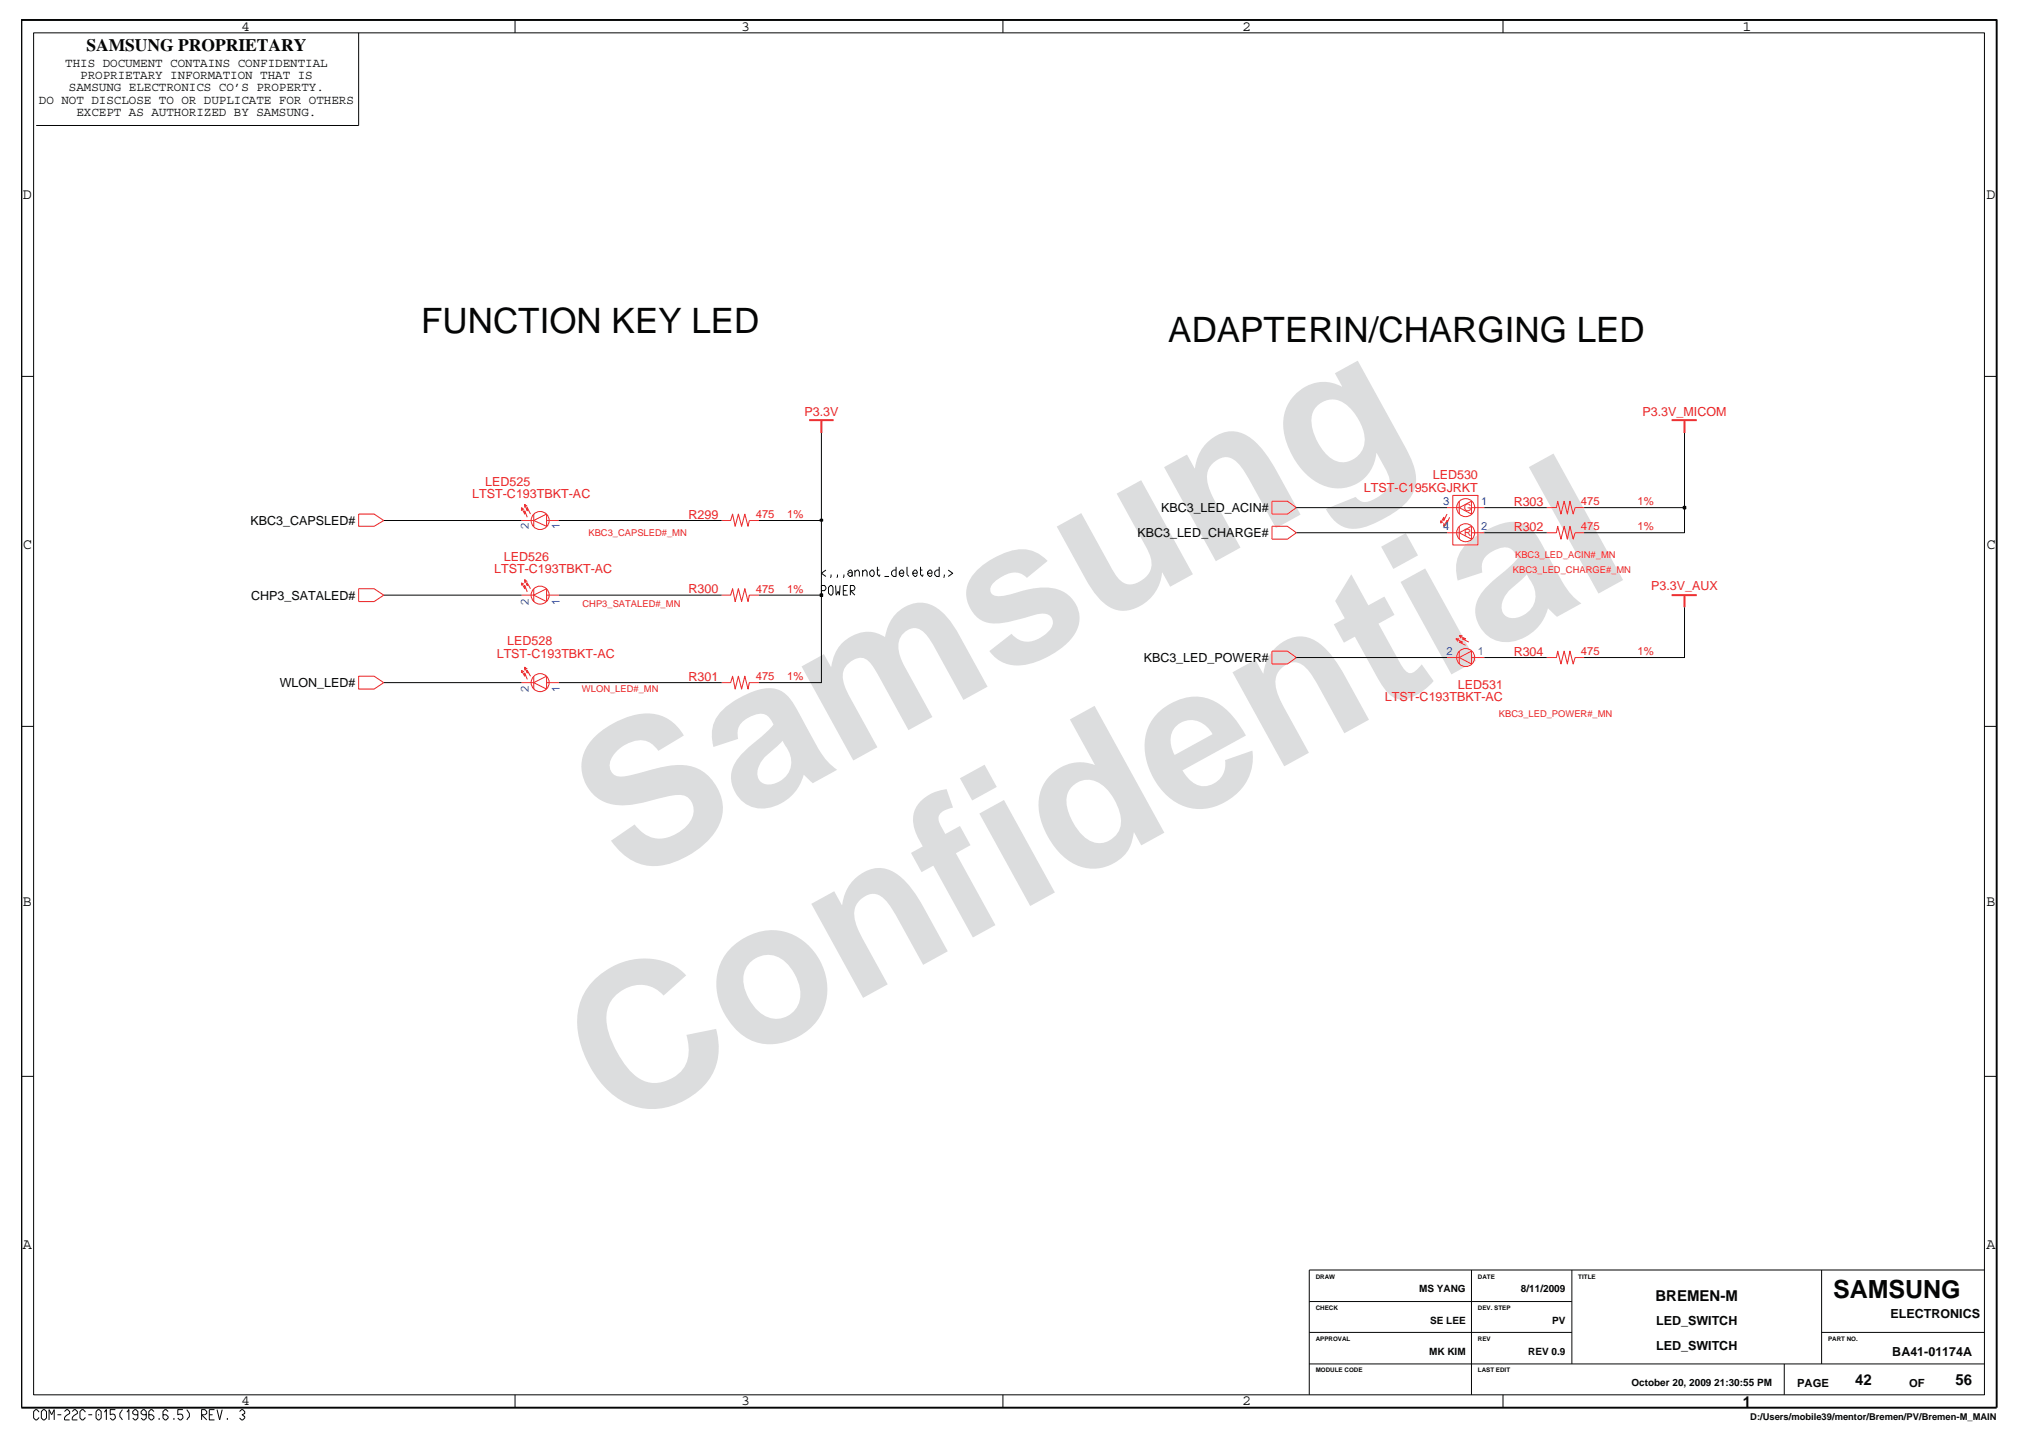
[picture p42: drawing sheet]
<svg xmlns="http://www.w3.org/2000/svg" width="267mm" height="190mm" viewBox="0 0 267 190" stroke-linecap="round" stroke-linejoin="round" font-family="sans-serif">
<defs><g id="words">
<g font-size="26.5" fill="#dcddde">
<text x="82.4" y="116.5" transform="rotate(-29 82.4 116.5)">Samsung</text>
<text x="81.1" y="149.2" transform="rotate(-29 81.1 149.2)">Confidential</text>
</g>
<g font-size="4.6" fill="#040505">
<text x="55.4" y="43.8">FUNCTION KEY LED</text>
<text x="153.7" y="45">ADAPTERIN/CHARGING LED</text>
</g>
<text font-size="3.3" fill="#040505" x="241.1" y="170.8">SAMSUNG</text>
<text font-size="2.3" fill="#040505" x="11.4" y="6.7">SAMSUNG PROPRIETARY</text>
<g font-size="2" fill="#040505">
<text x="31.8" y="4">4</text>
<text x="97.6" y="4">3</text>
<text x="163.4" y="4">2</text>
<text x="229.2" y="4">1</text>
<text x="3" y="26.2">D</text>
<text x="261.3" y="26.2">D</text>
<text x="3" y="72.3">C</text>
<text x="261.3" y="72.3">C</text>
<text x="3" y="119.2">B</text>
<text x="261.3" y="119.2">B</text>
<text x="3" y="164.4">A</text>
<text x="261.3" y="164.4">A</text>
<text x="217.8" y="171.2">BREMEN-M</text>
<text x="31.8" y="185">4</text>
<text x="97.6" y="185">3</text>
<text x="163.4" y="185">2</text>
<text x="229.3" y="185.1">1</text>
<text x="244" y="182.2">42</text>
<text x="257.2" y="182.2">56</text>
</g>
<g font-size="1.6" fill="#040505">
<text x="8.6" y="8.8">THIS DOCUMENT CONTAINS CONFIDENTIAL</text>
<text x="9.1" y="12">SAMSUNG ELECTRONICS CO’S PROPERTY.</text>
<text x="10.5" y="10.4">PROPRIETARY INFORMATION THAT IS</text>
<text x="5.1" y="13.7">DO NOT DISCLOSE TO OR DUPLICATE FOR OTHERS</text>
<text x="10.1" y="15.3">EXCEPT AS AUTHORIZED BY SAMSUNG.</text>
<text x="33" y="69.1">KBC3_CAPSLED#</text>
<text x="149.6" y="70.7">KBC3_LED_CHARGE#</text>
<text x="152.7" y="67.4">KBC3_LED_ACIN#</text>
<text x="33" y="78.9">CHP3_SATALED#</text>
<text x="150.4" y="87.1">KBC3_LED_POWER#</text>
<text x="36.8" y="90.4">WLON_LED#</text>
<text x="248.7" y="173.5">ELECTRONICS</text>
<text x="217.9" y="177.6">LED_SWITCH</text>
<text x="217.9" y="174.3">LED_SWITCH</text>
<text x="248.9" y="178.4">BA41-01174A</text>
</g>
<g font-size="1.6" fill="#ec2426">
<text x="105.8" y="54.7">P3.3V</text>
<text x="216.1" y="54.7">P3.3V_MICOM</text>
<text x="62.1" y="65.6">LTST-C193TBKT-AC</text>
<text x="63.8" y="63.9">LED525</text>
<text x="179.4" y="64.8">LTST-C195KGJRKT</text>
<text x="188.5" y="63.1">LED530</text>
<text x="90.6" y="68.3">R299</text>
<text x="199.1" y="69.9">R302</text>
<text x="199.1" y="66.6">R303</text>
<text x="65" y="75.4">LTST-C193TBKT-AC</text>
<text x="66.3" y="73.8">LED526</text>
<text x="217.2" y="77.7">P3.3V_AUX</text>
<text x="90.6" y="78.1">R300</text>
<text x="65.3" y="86.5">LTST-C193TBKT-AC</text>
<text x="66.7" y="84.9">LED528</text>
<text x="90.6" y="89.6">R301</text>
<text x="199.1" y="86.3">R304</text>
<text x="182.2" y="92.3">LTST-C193TBKT-AC</text>
<text x="191.8" y="90.7">LED531</text>
</g>
<g font-size="1.5" fill="#3a53a4">
<text x="69.6" y="69.7" transform="rotate(-90 69.6 69.7)">2</text>
<text x="73.6" y="69.7" transform="rotate(-90 73.6 69.7)">1</text>
<text x="189.9" y="66.5">3</text>
<text x="189.9" y="69.8">4</text>
<text x="194.8" y="66.5">1</text>
<text x="194.8" y="69.8">2</text>
<text x="69.6" y="79.6" transform="rotate(-90 69.6 79.6)">2</text>
<text x="73.6" y="79.6" transform="rotate(-90 73.6 79.6)">1</text>
<text x="190.3" y="86.2">2</text>
<text x="194.4" y="86.2">1</text>
<text x="69.6" y="91.1" transform="rotate(-90 69.6 91.1)">2</text>
<text x="73.6" y="91.1" transform="rotate(-90 73.6 91.1)">1</text>
</g>
<g font-size="1.5" fill="#ec2426">
<text x="99.4" y="68.2">475</text>
<text x="103.6" y="68.2">1%</text>
<text x="208" y="69.8">475</text>
<text x="208" y="66.5">475</text>
<text x="215.4" y="66.5">1%</text>
<text x="215.4" y="69.8">1%</text>
<text x="99.4" y="78">475</text>
<text x="103.6" y="78">1%</text>
<text x="99.4" y="89.5">475</text>
<text x="103.6" y="89.5">1%</text>
<text x="208" y="86.2">475</text>
<text x="215.4" y="86.2">1%</text>
</g>
<g font-size="1.5" fill="#040505">
<text x="236.4" y="182.5">PAGE</text>
<text x="251.1" y="182.5">OF</text>
</g>
<g font-size="1.3" fill="#ec2426">
<text x="192.5" y="67.2">G</text>
<text x="192.6" y="70.5">R</text>
</g>
<g font-size="1.3" fill="#040505">
<text x="186.7" y="170.1">MS YANG</text>
<text x="200.1" y="170.1">8/11/2009</text>
<text x="188" y="178.3">MK KIM</text>
<text x="188.1" y="174.2">SE LEE</text>
<text x="201" y="178.3">REV 0.9</text>
<text x="204.2" y="174.2">PV</text>
<text x="214.6" y="182.4">October 20, 2009 21:30:55 PM</text>
</g>
<g font-size="1.2" fill="#ec2426">
<text x="77.4" y="70.5">KBC3_CAPSLED#_MN</text>
<text x="199" y="75.4">KBC3_LED_CHARGE#_MN</text>
<text x="199.3" y="73.4">KBC3_LED_ACIN#_MN</text>
<text x="76.6" y="79.9">CHP3_SATALED#_MN</text>
<text x="76.6" y="91.1">WLON_LED#_MN</text>
<text x="197.2" y="94.3">KBC3_LED_POWER#_MN</text>
</g>
<text font-size="1.2" fill="#040505" x="230.2" y="186.9">D:/Users/mobile39/mentor/Bremen/PV/Bremen-M_MAIN</text>
<g font-size=".8" fill="#040505">
<text x="173.1" y="172.3">CHECK</text>
<text x="173.1" y="168.3">DRAW</text>
<text x="194.4" y="168.3">DATE</text>
<text x="194.4" y="172.3">DEV. STEP</text>
<text x="207.6" y="168.3">TITLE</text>
<text x="173.1" y="176.5">APPROVAL</text>
<text x="194.4" y="176.5">REV</text>
<text x="240.5" y="176.5">PART NO.</text>
<text x="173.1" y="180.6">MODULE CODE</text>
<text x="194.4" y="180.6">LAST EDIT</text>
</g>
</g></defs>
<g fill="none" stroke="#ec2426" stroke-width=".13">
<path d="M47.2 67.7h2l1.3 .8-1.3 .8h-2zM47.2 77.5h2l1.3 .8-1.3 .9h-2zM68.6 76.7l.3 .2M68.6 66.8l.3 .3M68.6 76.7l.4 .8v-.4l.4 .8M68.6 66.8l.4 .9v-.5l.4 .9M68.6 66.8v.4M68.6 76.7v.4M68.6 68.5h1.6M68.6 78.3h1.6M69 76.3l.4 .2M69 66.4l.4 .2"/>
<path d="M69 76.7v-.4l.4 .8v-.4l.4 .8M69 66.8v-.4l.4 .8v-.4l.4 .9M70.2 67.7v1.6M70.2 77.5v1.7M70.2 78.3l1.7-.8v1.7zM70.2 68.5l1.7-.8v1.6zM71.9 68.5h1.6M71.9 78.3h1.6M94.9 68.5h1.2l.3-.8 .3 1.6 .4-1.6 .5 1.6 .4-1.6 .4 1.6 .2-.8h1.2M94.9 78.3h1.2l.3-.8 .3 1.7 .4-1.7 .5 1.7 .4-1.7 .4 1.7 .2-.9h1.2M167.3 66h2.1l1.1 .8-1.1 .9h-2.1zM167.3 69.3h2.1l1.1 .8-1.1 .9h-2.1z"/>
<path d="M189.5 68.5v.3M189.8 68.7l-.3 .1M190.3 69l-.4 .3M190.3 66.8h1.7M190.3 70.1h1.7M190.3 67.7l-.4 .8v-.4l-.4 .7M190.7 68.1l-.4 .7v-.3l-.4 .8v-.5M191.1 65.2h3.3v6.5h-3.3zM192 66.8l1.6-.8v1.7zM192 70.1l1.6-.8v1.7zM192 66v1.7M192 69.3v1.7"/>
<path d="M193.6 66.8h1.7M193.6 70.1h1.7M194.4 65.2v.1M203.5 66.8h1.2l.2-.8 .4 1.7 .5-1.7 .4 1.7 .3-1.7 .4 1.7 .3-.9h1.2M203.5 70.1h1.2l.2-.8 .4 1.7 .5-1.7 .4 1.7 .3-1.7 .4 1.7 .3-.9h1.2M47.2 89h2l1.3 .8-1.3 .9h-2zM68.6 88.2l.3 .2M68.6 88.2l.4 .8v-.4l.4 .8M68.6 88.2v.4M68.6 89.8h1.6M69 87.8l.4 .3M69 88.2v-.4l.4 .8v-.4l.4 .8"/>
<path d="M70.2 89v1.7M70.2 89.8l1.7-.8v1.7zM71.9 89.8h1.6M94.9 89.8h1.2l.3-.8 .3 1.7 .4-1.7 .5 1.7 .4-1.7 .4 1.7 .2-.9h1.2M167.3 85.7h2.1l1.1 .8-1.1 .9h-2.1zM190.3 86.5h1.7M191.5 84.1l.3 .3M192 86.5l1.6-.8v1.7zM192 84.1h-.5l.9 .4h-.4l.8 .4M192 83.7l.8 .4h-.4l.8 .4M192 85.7v1.7M192 83.7h.4"/>
<path d="M192 83.7l.2 .3M193.6 86.5h1.7M203.5 86.5h1.2l.2-.8 .4 1.7 .5-1.7 .4 1.7 .3-1.7 .4 1.7 .3-.9h1.2"/>
<circle cx="71.1" cy="68.5" r="1.19"/>
<circle cx="71.1" cy="78.3" r="1.19"/>
<circle cx="192.8" cy="66.8" r="1.19"/>
<circle cx="192.8" cy="70.1" r="1.19"/>
<circle cx="71.1" cy="89.8" r="1.19"/>
<circle cx="192.8" cy="86.5" r="1.19"/>
</g>
<path d="M106.4 55.3h3.3M108.1 55.3v1.7M219.9 55.3h3.3M221.6 55.3v1.7M219.9 78.3h3.3M221.6 78.3v1.6" fill="none" stroke="#ec2426" stroke-width=".25"/>
<path d="M50.5 78.3h18.1M73.5 78.3h21.4M99.8 78.3h8.3v11.5h-8.3M221.6 79.9v6.6h-13.2M50.5 89.8h18.1M73.5 89.8h21.4M170.5 86.5h19.8M195.3 86.5h8.2" fill="none" stroke="#040505" stroke-width=".13"/>
<path d="M107.9 78.2h.3v.3h-.3z" fill="#040505"/>
<path d="M50.5 68.5h18.1M73.5 68.5h21.4M99.8 68.5h8.3v9.8M107.9 78.2h.3v.3h-.3zM170.5 70.1h19.8M195.3 70.1h8.2M221.6 66.8v3.3h-13.2" fill="none" stroke="#040505" stroke-width=".13"/>
<path d="M107.9 68.3h.3v.3h-.3z" fill="#040505"/>
<path d="M108.1 57v11.5M107.9 68.3h.3v.3h-.3zM170.5 66.8h19.8M195.3 66.8h8.2M208.4 66.8h13.2" fill="none" stroke="#040505" stroke-width=".13"/>
<path d="M221.4 66.6h.4v.4h-.4z" fill="#040505"/>
<g fill="none" stroke="#040505" stroke-width=".13">
<path d="M4.4 4.3h256.6v179.3h-256.6zM47.2 4.3v12.2h-42.4M67.8 2.6v1.7M131.9 2.6v1.7M197.7 2.6v1.7M2.8 49.5h1.6M221.6 57v9.8M261 49.5h1.7M108.1 77.7h.4l.1-.2-.1-.4h-.4v1.2M108.6 75l-.5 .4 .5 .5M109 77.3l.2-.2h.2l.2 .2v.8l-.2 .2h-.2l-.2-.2zM109.3 75.6l-.1 .4"/>
<path d="M109.9 77.1l.1 1.2 .3-.5 .1 .5 .1-1.2M110.2 75.6l-.1 .4M110.9 77.7h.5M111 75.6l-.1 .4M111.5 75.3l.3-.3h.1l.2 .3v.6M111.5 77.1h-.6v1.2h.6M111.9 78.3v-1.2h.4l.2 .2-.2 .4h-.4l.6 .6M112.1 75.4h-.2h-.4v.2l.3 .3h.1l.2-.3M112.5 75v.9M112.5 75.3l.2-.3h.2l.1 .3v.6M113.5 75v.9M113.5 75.3l.2-.3h.2l.2 .3v.6"/>
<path d="M114.4 75.3l.3-.3h.1l.2 .3v.3l-.2 .3h-.1l-.3-.3zM115.3 75h.4M115.4 74.6v1l.3 .3 .1-.3M116.4 75.9h.5M117.9 74.6v1.3h-.4l-.2-.3v-.3l.2-.3h.4M118.3 75.4h.6l-.2-.4h-.1l-.3 .3v.3l.3 .3h.1l.2-.3M119.3 74.6v1l.3 .3M120.1 75.4h.6l-.2-.4h-.2l-.2 .3v.3l.2 .3h.2l.2-.3M121 75h.3M121.1 74.6v1l.2 .3 .1-.3M122 75.4h.6l-.2-.4h-.1l-.3 .3v.3l.3 .3h.1l.2-.3M123.5 74.6v1.3h-.3l-.2-.3v-.3l.2-.3h.3"/>
<path d="M124.2 75.6l-.1 .4M124.7 75l.6 .4-.6 .5M221.4 66.6h.4v.4h-.4zM2.8 95.6h1.6M261 95.6h1.7M2.8 141.7h1.6M261 141.7h1.7M172.2 175.3h34.6M172.2 179.5h88.8M172.2 171.3h34.6M193.6 167.1v16.5M206.8 167.1v12.4"/>
<path d="M234.7 179.5v4.1M239.6 175.3h21.4M239.6 167.1v12.4M261 167.1h-88.8v16.5M5.1 185.8l-.3-.3h-.1l-.3 .3v.8l.3 .3h.1l.3-.4M5.7 185.5h.2l.2 .3v.8l-.2 .3h-.2l-.3-.3v-.8zM6.5 186.9v-1.4l.3 .7 .3-.7v1.4M7.6 186.2h.5M8.5 185.8l.2-.3h.2l.3 .3v.2l-.5 .3-.2 .3v.3h.7M9.5 185.8l.3-.3h.1l.3 .3v.2l-.4 .3-.3 .3v.3h.7M11.2 185.8l-.3-.3h-.1l-.3 .3v.8l.3 .3h.1l.3-.4M11.6 186.2h.5"/>
<path d="M12.9 185.5h.2l.2 .3v.8l-.2 .3h-.2l-.3-.3v-.8zM13 186.1v.2M13.7 185.8l.3-.3v1.4M15.2 185.5h-.7v.7l.4-.1 .2 .1 .1 .2v.2l-.3 .3h-.1l-.3-.3M16.1 185.5l-.3 .5v.4l.3 .5M16.7 185.8l.3-.3v1.4M18.1 186.2h-.4l-.2-.2v-.2l.2-.3h.2l.2 .3v.8l-.2 .3h-.2l-.2-.3M19.2 186.2h-.4l-.2-.2v-.2l.2-.3h.2l.2 .3v.8l-.2 .3h-.2l-.2-.3M20.3 185.8l-.3-.3h-.2l-.2 .3v.8l.2 .3h.2l.3-.3v-.2l-.3-.2h-.4M20.9 186.6v.3M22.1 185.8l-.2-.3h-.2l-.3 .3v.8l.3 .3h.2l.2-.3v-.2l-.2-.2h-.5M22.9 186.6v.3"/>
<path d="M24.1 185.5h-.7v.7l.4-.1 .2 .1 .1 .2v.2l-.3 .3h-.2l-.2-.3M24.6 185.5l.3 .5v.4l-.3 .5M26.5 186.9v-1.4h.4l.3 .3v.2l-.3 .2h-.4l.7 .7M27.5 186.2h.5M28.2 185.5h-.7v1.4h.7M28.6 185.5l.3 1.4 .3-1.4M29.9 186.6v.3M31.5 185.8l.3-.3h.1l.3 .3v.2l-.3 .2 .3 .2v.2l-.3 .3h-.1l-.3-.3M67.8 183.6v1.7M131.9 183.6v1.7M197.7 183.6v1.7"/>
</g>
<path d="M2.8 2.6h259.9v182.7h-259.9z" fill="none" stroke="#040505" stroke-width=".25"/>
<use href="#words"/>
</svg>
